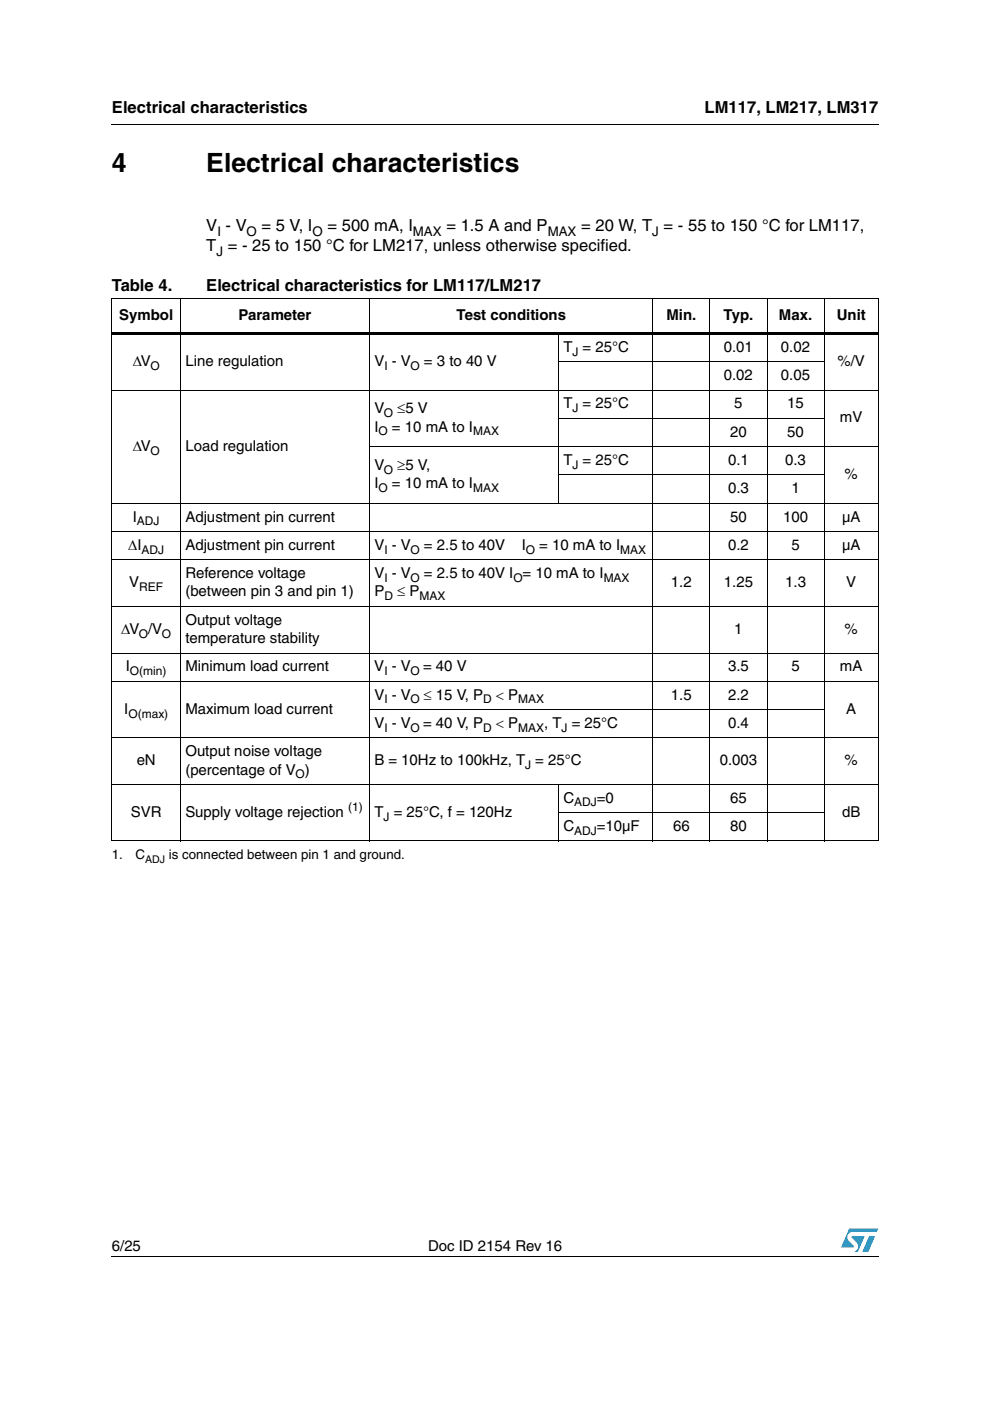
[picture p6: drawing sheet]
<svg xmlns="http://www.w3.org/2000/svg" width="210mm" height="297mm" viewBox="0 0 210 297" stroke-linecap="round" stroke-linejoin="round" font-family="sans-serif">
<defs><g id="words">
<g font-size="5.6">
<text x="23.7" y="36.4">4</text>
<text x="43.7" y="36.4">Electrical characteristics</text>
</g>
<g font-size="3.5">
<text x="23.7" y="23.9">Electrical characteristics</text>
<text x="149.4" y="23.9">LM117, LM217, LM317</text>
<text x="43.7" y="53.3">T = - 25 to 150 °C for LM217, unless otherwise specified.</text>
<text x="43.7" y="49.1">V - V</text>
<text x="55.4" y="49.1">= 5 V, I</text>
<text x="69.4" y="49.1">= 500 mA, I</text>
<text x="94.6" y="49.1">= 1.5 A and P</text>
<text x="123.2" y="49.1">= 20 W, T = - 55 to 150 °C for LM117,</text>
<text x="23.7" y="61.8">Table 4.</text>
<text x="43.7" y="61.8">Electrical characteristics for LM117/LM217</text>
</g>
<g font-size="3.2">
<text x="25.3" y="67.9">Symbol</text>
<text x="50.6" y="67.9">Parameter</text>
<text x="96.8" y="67.9">Test conditions</text>
<text x="141.3" y="67.9">Min.</text>
<text x="153.4" y="67.9">Typ.</text>
<text x="165.2" y="67.9">Max.</text>
<text x="177.4" y="67.9">Unit</text>
<text x="28.2" y="77.6">ΔV</text>
<text x="39.3" y="77.6">Line regulation</text>
<text x="79.4" y="77.6">V - V</text>
<text x="89.9" y="77.6">= 3 to 40 V</text>
<text x="119.4" y="74.6">T = 25°C</text>
<text x="153.5" y="74.6">0.01</text>
<text x="165.6" y="74.6">0.02</text>
<text x="177.6" y="77.6">%/V</text>
<text x="153.5" y="80.6">0.02</text>
<text x="165.6" y="80.6">0.05</text>
<text x="79.4" y="87.7">V</text>
<text x="84.2" y="87.7">≤5 V</text>
<text x="119.4" y="86.6">T = 25°C</text>
<text x="155.7" y="86.6">5</text>
<text x="166.9" y="86.6">15</text>
<text x="178.1" y="89.6">mV</text>
<text x="28.2" y="95.6">ΔV</text>
<text x="39.3" y="95.6">Load regulation</text>
<text x="79.4" y="91.5">I</text>
<text x="83.1" y="91.5">= 10 mA to I</text>
<text x="154.8" y="92.6">20</text>
<text x="166.9" y="92.6">50</text>
<text x="79.4" y="99.6">V</text>
<text x="84.2" y="99.6">≥5 V,</text>
<text x="119.4" y="98.6">T = 25°C</text>
<text x="154.4" y="98.6">0.1</text>
<text x="166.5" y="98.6">0.3</text>
<text x="179.1" y="101.6">%</text>
<text x="79.4" y="103.5">I</text>
<text x="83.1" y="103.5">= 10 mA to I</text>
<text x="154.4" y="104.6">0.3</text>
<text x="167.8" y="104.6">1</text>
<text x="28.2" y="110.6">I</text>
<text x="39.3" y="110.6">Adjustment pin current</text>
<text x="154.8" y="110.6">50</text>
<text x="166" y="110.6">100</text>
<text x="178.5" y="110.6">µA</text>
<text x="27.2" y="116.6">ΔI</text>
<text x="39.3" y="116.6">Adjustment pin current</text>
<text x="79.4" y="116.6">V - V</text>
<text x="89.9" y="116.6">= 2.5 to 40V</text>
<text x="110.6" y="116.6">I</text>
<text x="114.3" y="116.6">= 10 mA to I</text>
<text x="154.4" y="116.6">0.2</text>
<text x="167.8" y="116.6">5</text>
<text x="178.5" y="116.6">µA</text>
<text x="27.4" y="124.5">V</text>
<text x="39.3" y="122.6">Reference voltage</text>
<text x="79.4" y="122.6">V - V</text>
<text x="89.9" y="122.6">= 2.5 to 40V I = 10 mA to I</text>
<text x="142.3" y="124.5">1.2</text>
<text x="153.5" y="124.5">1.25</text>
<text x="166.5" y="124.5">1.3</text>
<text x="179.4" y="124.5">V</text>
<text x="39.3" y="126.4">(between pin 3 and pin 1)</text>
<text x="79.4" y="126.4">P</text>
<text x="84.2" y="126.4">≤ P</text>
<text x="25.7" y="134.4">ΔV /V</text>
<text x="39.3" y="132.5">Output voltage</text>
<text x="39.3" y="136.3">temperature stability</text>
<text x="155.7" y="134.4">1</text>
<text x="179.1" y="134.4">%</text>
<text x="26.7" y="142.3">I</text>
<text x="39.3" y="142.3">Minimum load current</text>
<text x="79.4" y="142.3">V - V</text>
<text x="89.7" y="142.3">= 40 V</text>
<text x="154.4" y="142.3">3.5</text>
<text x="167.8" y="142.3">5</text>
<text x="178.1" y="142.3">mA</text>
<text x="79.4" y="148.3">V - V</text>
<text x="89.8" y="148.3">≤ 15 V, P</text>
<text x="105.1" y="148.3">&lt; P</text>
<text x="142.3" y="148.3">1.5</text>
<text x="154.4" y="148.3">2.2</text>
<text x="26.3" y="151.3">I</text>
<text x="39.3" y="151.3">Maximum load current</text>
<text x="79.4" y="154.3">V - V</text>
<text x="89.7" y="154.3">= 40 V, P</text>
<text x="105.2" y="154.3">&lt; P</text>
<text x="115.4" y="154.3">, T = 25°C</text>
<text x="154.4" y="154.3">0.4</text>
<text x="179.4" y="151.3">A</text>
<text x="39.3" y="160.3">Output noise voltage</text>
<text x="29" y="162.3">eN</text>
<text x="39.3" y="164.2">(percentage of V )</text>
<text x="79.4" y="162.3">B = 10Hz to 100kHz, T = 25°C</text>
<text x="152.6" y="162.3">0.003</text>
<text x="179.1" y="162.3">%</text>
<text x="27.7" y="173.2">SVR</text>
<text x="39.3" y="173.2">Supply voltage rejection</text>
<text x="79.4" y="173.2">T = 25°C, f = 120Hz</text>
<text x="119.4" y="170.2">C</text>
<text x="126.5" y="170.2">=0</text>
<text x="154.8" y="170.2">65</text>
<text x="178.5" y="173.2">dB</text>
<text x="119.4" y="176.2">C</text>
<text x="126.5" y="176.2">=10µF</text>
<text x="142.7" y="176.2">66</text>
<text x="154.8" y="176.2">80</text>
<text x="23.7" y="265.1">6/25</text>
<text x="90.8" y="265.1">Doc ID 2154 Rev 16</text>
</g>
<g font-size="2.8">
<text x="46.1" y="50">I</text>
<text x="52.2" y="50">O</text>
<text x="66.3" y="50">O</text>
<text x="87.5" y="50">MAX</text>
<text x="116.1" y="50">MAX</text>
<text x="138.3" y="50">J</text>
<text x="45.9" y="54.2">J</text>
<text x="23.7" y="182.2">1.</text>
<text x="28.7" y="182.2">C</text>
<text x="35.8" y="182.2">is connected between pin 1 and ground.</text>
</g>
<g font-size="2.5">
<text x="121.4" y="75.4">J</text>
<text x="31.9" y="78.4">O</text>
<text x="81.5" y="78.4">I</text>
<text x="87" y="78.4">O</text>
<text x="81.4" y="88.4">O</text>
<text x="121.4" y="87.4">J</text>
<text x="80.3" y="92.3">O</text>
<text x="100.3" y="92.3">MAX</text>
<text x="31.9" y="96.4">O</text>
<text x="81.4" y="100.4">O</text>
<text x="121.4" y="99.4">J</text>
<text x="80.3" y="104.3">O</text>
<text x="100.3" y="104.3">MAX</text>
<text x="29" y="111.4">ADJ</text>
<text x="30" y="117.4">ADJ</text>
<text x="81.5" y="117.4">I</text>
<text x="87" y="117.4">O</text>
<text x="111.5" y="117.4">O</text>
<text x="131.5" y="117.4">MAX</text>
<text x="29.5" y="125.3">REF</text>
<text x="81.5" y="123.4">I</text>
<text x="87" y="123.4">O</text>
<text x="108.8" y="123.4">O</text>
<text x="128" y="123.4">MAX</text>
<text x="81.5" y="127.3">D</text>
<text x="88.9" y="127.3">MAX</text>
<text x="29.4" y="135.2">O</text>
<text x="34.3" y="135.2">O</text>
<text x="27.6" y="143.1">O(min)</text>
<text x="81.5" y="143.1">I</text>
<text x="87" y="143.1">O</text>
<text x="81.5" y="149.1">I</text>
<text x="87" y="149.1">O</text>
<text x="102.4" y="149.1">D</text>
<text x="109.9" y="149.1">MAX</text>
<text x="27.2" y="152.1">O(max)</text>
<text x="81.5" y="155.1">I</text>
<text x="87" y="155.1">O</text>
<text x="102.4" y="155.1">D</text>
<text x="109.9" y="155.1">MAX</text>
<text x="119.1" y="155.1">J</text>
<text x="62.7" y="165">O</text>
<text x="111.4" y="163">J</text>
<text x="73.8" y="171.9">(1)</text>
<text x="81.3" y="174">J</text>
<text x="121.7" y="171">ADJ</text>
<text x="121.7" y="177">ADJ</text>
</g>
<text font-size="2.2" x="30.8" y="182.9">ADJ</text>
</g></defs>
<g fill="#009ad9">
<path d="M184.3 262.1h1.2l-1.4 3.3h-1.3z"/>
<path d="M180.1 260.5h6.1l-.3 .7h-5.1a1.13 1.13 0 0 0-1.1 .7 1.13 1.13 0 0 0 .3 1.2l1 1v.3l-2.7 .1z"/>
<path d="M180.6 262.1h2.7l-1.4 3.3h-.7a1.18 1.18 0 0 0 .5-1.9l-1.1-1.1z"/>
</g>
<path d="M23.6 26.2l.1 .2zM23.6 70.5h162.7v.5h-162.7zM23.6 266.3l.1 .1z" fill="#000"/>
<g fill="none" stroke="#000" stroke-width=".21">
<path d="M23.7 26.3h162.6M23.6 63.3h162.7M23.7 63.4v114.8M38.2 63.2v115.2M78.3 63.2v115.2M118.3 76.7h56.5M118.4 70.4v36.4M138.4 63.2v115.2M150.5 63.2v115.2M162.6 63.2v115.2M174.7 63.2v115.2M186.2 63.4v114.8"/>
<path d="M23.6 82.7h162.7M78.2 94.7h108.1M118.3 88.7h56.5M23.6 106.7h162.7M23.6 112.7h162.7M23.6 118.7h162.7M118.3 100.7h56.5M23.6 128.6h162.7M23.6 138.5h162.7M23.6 144.4h162.7M23.6 156.4h162.7M78.2 150.5h96.6"/>
<path d="M23.6 166.3h162.7M23.6 178.3h162.7M118.3 172.3h56.5M118.4 166.2v12.2M23.7 266.3h162.6"/>
</g>
<use href="#words"/>
</svg>
